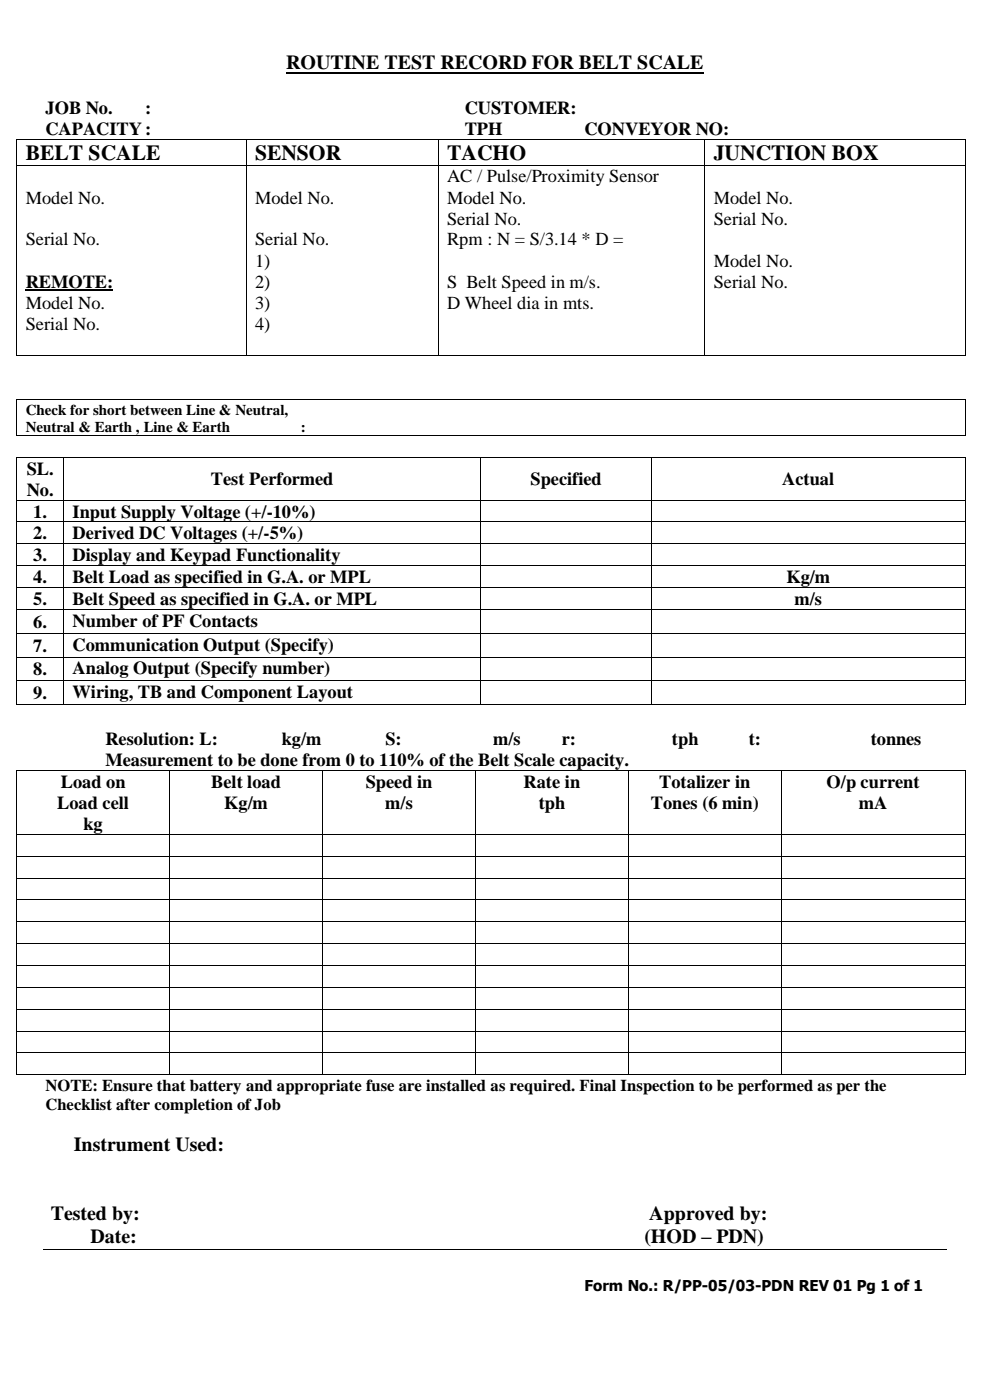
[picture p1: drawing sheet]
<svg xmlns="http://www.w3.org/2000/svg" width="210mm" height="297mm" viewBox="0 0 210 297" stroke-linecap="round" stroke-linejoin="round" font-family="sans-serif">
<defs><g id="words">
<g font-size="4.6">
<text x="5.5" y="34">BELT SCALE</text>
<text x="54.1" y="34">SENSOR</text>
<text x="94.9" y="34">TACHO</text>
<text x="151.4" y="34">JUNCTION BOX</text>
</g>
<g font-size="4.2">
<text x="60.7" y="14.7">ROUTINE TEST RECORD FOR BELT SCALE</text>
<text x="15.7" y="244.2">Instrument Used:</text>
<text x="10.8" y="258.8">Tested by:</text>
<text x="19.2" y="263.7">Date:</text>
<text x="136.7" y="263.7">(HOD – PDN)</text>
<text x="137.7" y="258.8">Approved by:</text>
</g>
<g font-size="3.9">
<text x="9.7" y="24.1">JOB No.</text>
<text x="9.7" y="28.6">CAPACITY :</text>
<text x="30.8" y="24.1">:</text>
<text x="98.6" y="24.1">CUSTOMER:</text>
<text x="98.6" y="28.6">TPH</text>
<text x="124" y="28.6">CONVEYOR NO:</text>
<text x="94.9" y="38.7">AC / Pulse/Proximity Sensor</text>
<text x="5.5" y="43.2">Model No.</text>
<text x="54.1" y="43.2">Model No.</text>
<text x="94.9" y="43.2">Model No.</text>
<text x="94.9" y="47.6">Serial No.</text>
<text x="151.4" y="43.2">Model No.</text>
<text x="151.4" y="47.6">Serial No.</text>
<text x="5.5" y="52.1">Serial No.</text>
<text x="54.1" y="52.1">Serial No.</text>
<text x="94.9" y="52.1">Rpm : N = S/3.14 * D =</text>
<text x="54.1" y="56.6">1)</text>
<text x="151.4" y="56.6">Model No.</text>
<text x="5.5" y="61">REMOTE:</text>
<text x="5.5" y="65.5">Model No.</text>
<text x="54.1" y="61">2)</text>
<text x="54.1" y="65.5">3)</text>
<text x="94.9" y="61">S Belt Speed in m/s.</text>
<text x="94.9" y="65.5">D Wheel dia in mts.</text>
<text x="151.4" y="61">Serial No.</text>
<text x="5.5" y="69.9">Serial No.</text>
<text x="54.1" y="69.9">4)</text>
<text x="5.7" y="100.7">SL.</text>
<text x="5.7" y="105.1">No.</text>
<text x="44.8" y="102.9">Test Performed</text>
<text x="112.5" y="102.9">Specified</text>
<text x="165.9" y="102.9">Actual</text>
<text x="7.1" y="109.8">1.</text>
<text x="15.4" y="109.8">Input Supply Voltage (+/-10%)</text>
<text x="7.1" y="114.4">2.</text>
<text x="7.1" y="119.1">3.</text>
<text x="15.4" y="114.4">Derived DC Voltages (+/-5%)</text>
<text x="15.4" y="119.1">Display and Keypad Functionality</text>
<text x="7.1" y="123.7">4.</text>
<text x="15.4" y="123.7">Belt Load as specified in G.A. or MPL</text>
<text x="166.8" y="123.7">Kg/m</text>
<text x="7.1" y="128.3">5.</text>
<text x="15.4" y="128.3">Belt Speed as specified in G.A. or MPL</text>
<text x="168.5" y="128.3">m/s</text>
<text x="7.1" y="133.2">6.</text>
<text x="15.4" y="133">Number of PF Contacts</text>
<text x="7.1" y="138.2">7.</text>
<text x="7.1" y="143.3">8.</text>
<text x="15.4" y="138">Communication Output (Specify)</text>
<text x="15.4" y="143.1">Analog Output (Specify number)</text>
<text x="7.1" y="148.3">9.</text>
<text x="15.4" y="148.1">Wiring, TB and Component Layout</text>
<text x="22.4" y="158">Resolution: L:</text>
<text x="59.8" y="158">kg/m</text>
<text x="81.8" y="158">S:</text>
<text x="104.6" y="158">m/s</text>
<text x="119.2" y="158">r:</text>
<text x="142.6" y="158">tph</text>
<text x="158.8" y="158">t:</text>
<text x="184.7" y="158">tonnes</text>
<text x="12.9" y="167.1">Load on</text>
<text x="22.4" y="162.5">Measurement to be done from 0 to 110% of the Belt Scale capacity.</text>
<text x="44.8" y="167.1">Belt load</text>
<text x="77.6" y="167.1">Speed in</text>
<text x="111.1" y="167.1">Rate in</text>
<text x="139.9" y="167.1">Totalizer in</text>
<text x="175.3" y="167.1">O/p current</text>
<text x="12.1" y="171.6">Load cell</text>
<text x="47.5" y="171.6">Kg/m</text>
<text x="81.7" y="171.6">m/s</text>
<text x="114.3" y="171.6">tph</text>
<text x="138.1" y="171.6">Tones (6 min)</text>
<text x="182.2" y="171.6">mA</text>
<text x="17.7" y="176">kg</text>
</g>
<g font-size="3.5">
<text x="9.7" y="231.4">NOTE: Ensure that battery and appropriate fuse are installed as required. Final Inspection to be performed as per the</text>
<text x="9.7" y="235.5">Checklist after completion of Job</text>
</g>
<g font-size="3.2">
<text x="5.5" y="87.9">Check for short between Line &amp; Neutral,</text>
<text x="5.5" y="91.6">Neutral &amp; Earth , Line &amp; Earth</text>
<text x="63.8" y="91.6">:</text>
<text x="124" y="274">Form No.: R/PP-05/03-PDN REV 01 Pg 1 of 1</text>
</g>
</g></defs>
<path d="M60.7 15.4h88.6" fill="none" stroke="#000" stroke-width=".42"/>
<g fill="#000">
<path d="M3.5 29.5h.1v.1h-.1z" fill-rule="evenodd"/>
<path d="M3.5 29.5h.1v.1h-.1z" fill-rule="evenodd"/>
<path d="M3.5 34.9h.1v.2h-.1z" fill-rule="evenodd"/>
<path d="M52.1 29.5h.2v.1h-.2z" fill-rule="evenodd"/>
<path d="M52.1 34.9h.2v.2h-.2z" fill-rule="evenodd"/>
<path d="M92.9 29.5h.2v.1h-.2z" fill-rule="evenodd"/>
<path d="M92.9 34.9h.2v.2h-.2z" fill-rule="evenodd"/>
<path d="M149.4 29.5h.2v.1h-.2z" fill-rule="evenodd"/>
<path d="M149.4 34.9h.2v.2h-.2z" fill-rule="evenodd"/>
<path d="M204.6 29.5h.2v.1h-.2z" fill-rule="evenodd"/>
<path d="M204.6 29.5h.2v.1h-.2z" fill-rule="evenodd"/>
<path d="M204.6 34.9h.2v.2h-.2z" fill-rule="evenodd"/>
<path d="M3.5 75.3h.1v.1h-.1z" fill-rule="evenodd"/>
<path d="M3.5 75.3h.1v.1h-.1z" fill-rule="evenodd"/>
<path d="M52.1 75.3h.2v.1h-.2z" fill-rule="evenodd"/>
<path d="M92.9 75.3h.2v.1h-.2z" fill-rule="evenodd"/>
<path d="M149.4 75.3h.2v.1h-.2z" fill-rule="evenodd"/>
<path d="M204.6 75.3h.2v.1h-.2z" fill-rule="evenodd"/>
<path d="M204.6 75.3h.2v.1h-.2z" fill-rule="evenodd"/>
<path d="M3.5 84.8h.1v.1h-.1z" fill-rule="evenodd"/>
<path d="M3.5 84.8h.1v.1h-.1z" fill-rule="evenodd"/>
<path d="M3.5 92.3h.1v.1h-.1z" fill-rule="evenodd"/>
<path d="M3.5 92.3h.1v.1h-.1z" fill-rule="evenodd"/>
<path d="M3.5 96.9h.1v.2h-.1z" fill-rule="evenodd"/>
<path d="M3.5 96.9h.1v.2h-.1z" fill-rule="evenodd"/>
<path d="M13.4 96.9h.2v.2h-.2z" fill-rule="evenodd"/>
<path d="M101.9 96.9h.2v.2h-.2z" fill-rule="evenodd"/>
<path d="M138.1 96.9h.2v.2h-.2z" fill-rule="evenodd"/>
<path d="M204.6 84.8h.2v.1h-.2z" fill-rule="evenodd"/>
<path d="M204.6 84.8h.2v.1h-.2z" fill-rule="evenodd"/>
<path d="M204.6 92.3h.2v.1h-.2z" fill-rule="evenodd"/>
<path d="M204.6 92.3h.2v.1h-.2z" fill-rule="evenodd"/>
<path d="M204.6 96.9h.2v.2h-.2z" fill-rule="evenodd"/>
<path d="M204.6 96.9h.2v.2h-.2z" fill-rule="evenodd"/>
<path d="M3.5 106h.1v.2h-.1z" fill-rule="evenodd"/>
<path d="M3.5 110.6h.1v.2h-.1z" fill-rule="evenodd"/>
<path d="M3.5 115.3h.1v.2h-.1z" fill-rule="evenodd"/>
<path d="M13.4 106h.2v.2h-.2z" fill-rule="evenodd"/>
<path d="M13.4 110.6h.2v.2h-.2z" fill-rule="evenodd"/>
<path d="M13.4 115.3h.2v.2h-.2z" fill-rule="evenodd"/>
<path d="M101.9 106h.2v.2h-.2z" fill-rule="evenodd"/>
<path d="M101.9 110.6h.2v.2h-.2z" fill-rule="evenodd"/>
<path d="M101.9 115.3h.2v.2h-.2z" fill-rule="evenodd"/>
<path d="M138.1 106h.2v.2h-.2z" fill-rule="evenodd"/>
<path d="M138.1 110.6h.2v.2h-.2z" fill-rule="evenodd"/>
<path d="M138.1 115.3h.2v.2h-.2z" fill-rule="evenodd"/>
<path d="M204.6 106h.2v.2h-.2z" fill-rule="evenodd"/>
<path d="M204.6 110.6h.2v.2h-.2z" fill-rule="evenodd"/>
<path d="M204.6 115.3h.2v.2h-.2z" fill-rule="evenodd"/>
<path d="M3.5 119.9h.1v.2h-.1z" fill-rule="evenodd"/>
<path d="M3.5 124.6h.1v.1h-.1z" fill-rule="evenodd"/>
<path d="M3.5 129.2h.1v.1h-.1z" fill-rule="evenodd"/>
<path d="M3.5 134.3h.1v.1h-.1z" fill-rule="evenodd"/>
<path d="M3.5 139.3h.1v.2h-.1z" fill-rule="evenodd"/>
<path d="M13.4 119.9h.2v.2h-.2z" fill-rule="evenodd"/>
<path d="M13.4 124.6h.2v.1h-.2z" fill-rule="evenodd"/>
<path d="M13.4 129.2h.2v.1h-.2z" fill-rule="evenodd"/>
<path d="M13.4 134.3h.2v.1h-.2z" fill-rule="evenodd"/>
<path d="M13.4 139.3h.2v.2h-.2z" fill-rule="evenodd"/>
<path d="M101.9 119.9h.2v.2h-.2z" fill-rule="evenodd"/>
<path d="M101.9 124.6h.2v.1h-.2z" fill-rule="evenodd"/>
<path d="M101.9 129.2h.2v.1h-.2z" fill-rule="evenodd"/>
<path d="M101.9 134.3h.2v.1h-.2z" fill-rule="evenodd"/>
<path d="M101.9 139.3h.2v.2h-.2z" fill-rule="evenodd"/>
<path d="M138.1 119.9h.2v.2h-.2z" fill-rule="evenodd"/>
<path d="M138.1 124.6h.2v.1h-.2z" fill-rule="evenodd"/>
<path d="M138.1 129.2h.2v.1h-.2z" fill-rule="evenodd"/>
<path d="M138.1 134.3h.2v.1h-.2z" fill-rule="evenodd"/>
<path d="M138.1 139.3h.2v.2h-.2z" fill-rule="evenodd"/>
<path d="M204.6 119.9h.2v.2h-.2z" fill-rule="evenodd"/>
<path d="M204.6 124.6h.2v.1h-.2z" fill-rule="evenodd"/>
<path d="M204.6 129.2h.2v.1h-.2z" fill-rule="evenodd"/>
<path d="M204.6 134.3h.2v.1h-.2z" fill-rule="evenodd"/>
<path d="M204.6 139.3h.2v.2h-.2z" fill-rule="evenodd"/>
<path d="M3.5 144.3h.1v.2h-.1z" fill-rule="evenodd"/>
<path d="M3.5 149.4h.1v.1h-.1z" fill-rule="evenodd"/>
<path d="M3.5 149.4h.1v.1h-.1z" fill-rule="evenodd"/>
<path d="M13.4 144.3h.2v.2h-.2z" fill-rule="evenodd"/>
<path d="M13.4 149.4h.2v.1h-.2z" fill-rule="evenodd"/>
<path d="M101.9 144.3h.2v.2h-.2z" fill-rule="evenodd"/>
<path d="M101.9 149.4h.2v.1h-.2z" fill-rule="evenodd"/>
<path d="M138.1 144.3h.2v.2h-.2z" fill-rule="evenodd"/>
<path d="M138.1 149.4h.2v.1h-.2z" fill-rule="evenodd"/>
<path d="M204.6 144.3h.2v.2h-.2z" fill-rule="evenodd"/>
<path d="M204.6 149.4h.2v.1h-.2z" fill-rule="evenodd"/>
<path d="M204.6 149.4h.2v.1h-.2z" fill-rule="evenodd"/>
<path d="M3.5 163.3h.1v.2h-.1z" fill-rule="evenodd"/>
<path d="M3.5 163.3h.1v.2h-.1z" fill-rule="evenodd"/>
<path d="M3.5 176.9h.1v.2h-.1z" fill-rule="evenodd"/>
<path d="M35.9 163.3h.2v.2h-.2z" fill-rule="evenodd"/>
<path d="M35.9 176.9h.2v.2h-.2z" fill-rule="evenodd"/>
<path d="M68.3 163.3h.2v.2h-.2z" fill-rule="evenodd"/>
<path d="M68.3 176.9h.2v.2h-.2z" fill-rule="evenodd"/>
<path d="M100.8 163.3h.1v.2h-.1z" fill-rule="evenodd"/>
<path d="M100.8 176.9h.1v.2h-.1z" fill-rule="evenodd"/>
<path d="M133.2 163.3h.2v.2h-.2z" fill-rule="evenodd"/>
<path d="M133.2 176.9h.2v.2h-.2z" fill-rule="evenodd"/>
<path d="M165.6 163.3h.2v.2h-.2z" fill-rule="evenodd"/>
<path d="M165.6 176.9h.2v.2h-.2z" fill-rule="evenodd"/>
<path d="M204.6 163.3h.2v.2h-.2z" fill-rule="evenodd"/>
<path d="M204.6 163.3h.2v.2h-.2z" fill-rule="evenodd"/>
<path d="M204.6 176.9h.2v.2h-.2z" fill-rule="evenodd"/>
<path d="M3.5 181.6h.1v.1h-.1z" fill-rule="evenodd"/>
<path d="M3.5 186.2h.1v.2h-.1z" fill-rule="evenodd"/>
<path d="M3.5 190.8h.1v.2h-.1z" fill-rule="evenodd"/>
<path d="M3.5 195.5h.1v.2h-.1z" fill-rule="evenodd"/>
<path d="M35.9 181.6h.2v.1h-.2z" fill-rule="evenodd"/>
<path d="M35.9 186.2h.2v.2h-.2z" fill-rule="evenodd"/>
<path d="M35.9 190.8h.2v.2h-.2z" fill-rule="evenodd"/>
<path d="M35.9 195.5h.2v.2h-.2z" fill-rule="evenodd"/>
<path d="M68.3 181.6h.2v.1h-.2z" fill-rule="evenodd"/>
<path d="M68.3 186.2h.2v.2h-.2z" fill-rule="evenodd"/>
<path d="M68.3 190.8h.2v.2h-.2z" fill-rule="evenodd"/>
<path d="M68.3 195.5h.2v.2h-.2z" fill-rule="evenodd"/>
<path d="M100.8 181.6h.1v.1h-.1z" fill-rule="evenodd"/>
<path d="M100.8 186.2h.1v.2h-.1z" fill-rule="evenodd"/>
<path d="M100.8 190.8h.1v.2h-.1z" fill-rule="evenodd"/>
<path d="M100.8 195.5h.1v.2h-.1z" fill-rule="evenodd"/>
<path d="M133.2 181.6h.2v.1h-.2z" fill-rule="evenodd"/>
<path d="M133.2 186.2h.2v.2h-.2z" fill-rule="evenodd"/>
<path d="M133.2 190.8h.2v.2h-.2z" fill-rule="evenodd"/>
<path d="M133.2 195.5h.2v.2h-.2z" fill-rule="evenodd"/>
<path d="M165.6 181.6h.2v.1h-.2z" fill-rule="evenodd"/>
<path d="M165.6 186.2h.2v.2h-.2z" fill-rule="evenodd"/>
<path d="M165.6 190.8h.2v.2h-.2z" fill-rule="evenodd"/>
<path d="M165.6 195.5h.2v.2h-.2z" fill-rule="evenodd"/>
<path d="M204.6 181.6h.2v.1h-.2z" fill-rule="evenodd"/>
<path d="M204.6 186.2h.2v.2h-.2z" fill-rule="evenodd"/>
<path d="M204.6 190.8h.2v.2h-.2z" fill-rule="evenodd"/>
<path d="M204.6 195.5h.2v.2h-.2z" fill-rule="evenodd"/>
<path d="M3.5 200.1h.1v.2h-.1z" fill-rule="evenodd"/>
<path d="M3.5 204.8h.1v.1h-.1z" fill-rule="evenodd"/>
<path d="M3.5 209.4h.1v.1h-.1z" fill-rule="evenodd"/>
<path d="M3.5 214h.1v.2h-.1z" fill-rule="evenodd"/>
<path d="M3.5 218.7h.1v.2h-.1z" fill-rule="evenodd"/>
<path d="M35.9 200.1h.2v.2h-.2z" fill-rule="evenodd"/>
<path d="M35.9 204.8h.2v.1h-.2z" fill-rule="evenodd"/>
<path d="M35.9 209.4h.2v.1h-.2z" fill-rule="evenodd"/>
<path d="M35.9 214h.2v.2h-.2z" fill-rule="evenodd"/>
<path d="M35.9 218.7h.2v.2h-.2z" fill-rule="evenodd"/>
<path d="M68.3 200.1h.2v.2h-.2z" fill-rule="evenodd"/>
<path d="M68.3 204.8h.2v.1h-.2z" fill-rule="evenodd"/>
<path d="M68.3 209.4h.2v.1h-.2z" fill-rule="evenodd"/>
<path d="M68.3 214h.2v.2h-.2z" fill-rule="evenodd"/>
<path d="M68.3 218.7h.2v.2h-.2z" fill-rule="evenodd"/>
<path d="M100.8 200.1h.1v.2h-.1z" fill-rule="evenodd"/>
<path d="M100.8 204.8h.1v.1h-.1z" fill-rule="evenodd"/>
<path d="M100.8 209.4h.1v.1h-.1z" fill-rule="evenodd"/>
<path d="M100.8 214h.1v.2h-.1z" fill-rule="evenodd"/>
<path d="M100.8 218.7h.1v.2h-.1z" fill-rule="evenodd"/>
<path d="M133.2 200.1h.2v.2h-.2z" fill-rule="evenodd"/>
<path d="M133.2 204.8h.2v.1h-.2z" fill-rule="evenodd"/>
<path d="M133.2 209.4h.2v.1h-.2z" fill-rule="evenodd"/>
<path d="M133.2 214h.2v.2h-.2z" fill-rule="evenodd"/>
<path d="M133.2 218.7h.2v.2h-.2z" fill-rule="evenodd"/>
<path d="M165.6 200.1h.2v.2h-.2z" fill-rule="evenodd"/>
<path d="M165.6 204.8h.2v.1h-.2z" fill-rule="evenodd"/>
<path d="M165.6 209.4h.2v.1h-.2z" fill-rule="evenodd"/>
<path d="M165.6 214h.2v.2h-.2z" fill-rule="evenodd"/>
<path d="M165.6 218.7h.2v.2h-.2z" fill-rule="evenodd"/>
<path d="M204.6 200.1h.2v.2h-.2z" fill-rule="evenodd"/>
<path d="M204.6 204.8h.2v.1h-.2z" fill-rule="evenodd"/>
<path d="M204.6 209.4h.2v.1h-.2z" fill-rule="evenodd"/>
<path d="M204.6 214h.2v.2h-.2z" fill-rule="evenodd"/>
<path d="M204.6 218.7h.2v.2h-.2z" fill-rule="evenodd"/>
<path d="M3.5 223.3h.1v.2h-.1z" fill-rule="evenodd"/>
<path d="M3.5 228h.1v.1h-.1z" fill-rule="evenodd"/>
<path d="M3.5 228h.1v.1h-.1z" fill-rule="evenodd"/>
<path d="M35.9 223.3h.2v.2h-.2z" fill-rule="evenodd"/>
<path d="M35.9 228h.2v.1h-.2z" fill-rule="evenodd"/>
<path d="M68.3 223.3h.2v.2h-.2z" fill-rule="evenodd"/>
<path d="M68.3 228h.2v.1h-.2z" fill-rule="evenodd"/>
<path d="M100.8 223.3h.1v.2h-.1z" fill-rule="evenodd"/>
<path d="M100.8 228h.1v.1h-.1z" fill-rule="evenodd"/>
<path d="M133.2 223.3h.2v.2h-.2z" fill-rule="evenodd"/>
<path d="M133.2 228h.2v.1h-.2z" fill-rule="evenodd"/>
<path d="M165.6 223.3h.2v.2h-.2z" fill-rule="evenodd"/>
<path d="M165.6 228h.2v.1h-.2z" fill-rule="evenodd"/>
<path d="M204.6 223.3h.2v.2h-.2z" fill-rule="evenodd"/>
<path d="M204.6 228h.2v.1h-.2z" fill-rule="evenodd"/>
<path d="M204.6 228h.2v.1h-.2z" fill-rule="evenodd"/>
</g>
<g fill="none" stroke="#000" stroke-width=".21">
<path d="M3.6 29.6v5.3M3.6 35.1v40.2M3.6 29.6h48.5M3.6 35h48.5M52.2 29.6v5.3M52.2 35.1v40.2M52.3 29.6h40.6M52.3 35h40.6M93 29.6v5.3M93 35.1v40.2M93.1 29.6h56.3M93.1 35h56.3"/>
<path d="M149.5 29.6v5.3M149.5 35.1v40.2M149.6 29.6h55M149.6 35h55M204.7 29.6v5.3M204.7 35.1v40.2M3.6 75.4h48.5M52.3 75.4h40.6M93.1 75.4h56.3M149.6 75.4h55M3.6 84.9v7.4M3.6 97.1v8.9"/>
<path d="M3.6 84.9h201M3.6 92.3h201M3.6 97h9.8M13.5 97.1v8.9M13.6 97h88.3M102 97.1v8.9M102.1 97h36M138.2 97.1v8.9M138.3 97h66.3M204.7 84.9v7.4M204.7 97.1v8.9M3.6 106.2v4.4"/>
<path d="M3.6 110.8v4.5M3.6 115.5v4.4M3.6 106.1h9.8M3.6 110.7h9.8M3.6 115.4h9.8M3.6 120h9.8M13.5 106.2v4.4M13.5 110.8v4.5M13.5 115.5v4.4M13.6 106.1h88.3M13.6 110.7h88.3M13.6 115.4h88.3"/>
<path d="M13.6 120h88.3M102 106.2v4.4M102 110.8v4.5M102 115.5v4.4M102.1 106.1h36M102.1 110.7h36M102.1 115.4h36M102.1 120h36M138.2 106.2v4.4M138.2 110.8v4.5M138.2 115.5v4.4M138.3 106.1h66.3"/>
<path d="M138.3 110.7h66.3M138.3 115.4h66.3M138.3 120h66.3M204.7 106.2v4.4M204.7 110.8v4.5M204.7 115.5v4.4M3.6 120.1v4.5M3.6 124.7v4.5M3.6 129.3v5M3.6 134.4v4.9M3.6 139.5v4.8M3.6 124.6h9.8"/>
<path d="M3.6 129.3h9.8M3.6 134.3h9.8M3.6 139.4h9.8M13.5 120.1v4.5M13.5 124.7v4.5M13.5 129.3v5M13.5 134.4v4.9M13.5 139.5v4.8M13.6 124.6h88.3M13.6 129.3h88.3M13.6 134.3h88.3M13.6 139.4h88.3"/>
<path d="M102 120.1v4.5M102 124.7v4.5M102 129.3v5M102 134.4v4.9M102 139.5v4.8M102.1 124.6h36M102.1 129.3h36M102.1 134.3h36M102.1 139.4h36M138.2 120.1v4.5M138.2 124.7v4.5M138.2 129.3v5"/>
<path d="M138.2 134.4v4.9M138.2 139.5v4.8M138.3 124.6h66.3M138.3 129.3h66.3M138.3 134.3h66.3M138.3 139.4h66.3M204.7 120.1v4.5M204.7 124.7v4.5M204.7 129.3v5M204.7 134.4v4.9M204.7 139.5v4.8M3.6 144.5v4.9"/>
<path d="M3.6 144.4h9.8M3.6 149.5h9.8M13.5 144.5v4.9M13.6 144.4h88.3M13.6 149.5h88.3M102 144.5v4.9M102.1 144.4h36M102.1 149.5h36M138.2 144.5v4.9M138.3 144.4h66.3M138.3 149.5h66.3M204.7 144.5v4.9"/>
<path d="M3.6 163.5v13.4M3.6 177.1v4.5M3.6 163.4h32.3M3.6 177h32.3M36 163.5v13.4M36 177.1v4.5M36.1 163.4h32.2M36.1 177h32.2M68.4 163.5v13.4M68.4 177.1v4.5M68.5 163.4h32.3M68.5 177h32.3"/>
<path d="M100.9 163.5v13.4M100.9 177.1v4.5M100.9 163.4h32.3M100.9 177h32.3M133.3 163.5v13.4M133.3 177.1v4.5M133.4 163.4h32.2M133.4 177h32.2M165.7 163.5v13.4M165.7 177.1v4.5M165.8 163.4h38.8M165.8 177h38.8"/>
<path d="M204.7 163.5v13.4M204.7 177.1v4.5M3.6 181.7v4.5M3.6 186.4v4.4M3.6 191v4.5M3.6 195.7v4.4M3.6 181.6h32.3M3.6 186.3h32.3M3.6 190.9h32.3M3.6 195.6h32.3M36 181.7v4.5M36 186.4v4.4"/>
<path d="M36 191v4.5M36 195.7v4.4M36.1 181.6h32.2M36.1 186.3h32.2M36.1 190.9h32.2M36.1 195.6h32.2M68.4 181.7v4.5M68.4 186.4v4.4M68.4 191v4.5M68.4 195.7v4.4M68.5 181.6h32.3M68.5 186.3h32.3"/>
<path d="M68.5 190.9h32.3M68.5 195.6h32.3M100.9 181.7v4.5M100.9 186.4v4.4M100.9 191v4.5M100.9 195.7v4.4M100.9 181.6h32.3M100.9 186.3h32.3M100.9 190.9h32.3M100.9 195.6h32.3M133.3 181.7v4.5M133.3 186.4v4.4"/>
<path d="M133.3 191v4.5M133.3 195.7v4.4M133.4 181.6h32.2M133.4 186.3h32.2M133.4 190.9h32.2M133.4 195.6h32.2M165.7 181.7v4.5M165.7 186.4v4.4M165.7 191v4.5M165.7 195.7v4.4M165.8 181.6h38.8M165.8 186.3h38.8"/>
<path d="M165.8 190.9h38.8M165.8 195.6h38.8M204.7 181.7v4.5M204.7 186.4v4.4M204.7 191v4.5M204.7 195.7v4.4M3.6 200.3v4.5M3.6 204.9v4.5M3.6 209.5v4.5M3.6 214.2v4.5M3.6 218.9v4.4M3.6 200.2h32.3"/>
<path d="M3.6 204.8h32.3M3.6 209.5h32.3M3.6 214.1h32.3M3.6 218.8h32.3M36 200.3v4.5M36 204.9v4.5M36 209.5v4.5M36 214.2v4.5M36 218.9v4.4M36.1 200.2h32.2M36.1 204.8h32.2M36.1 209.5h32.2"/>
<path d="M36.1 214.1h32.2M36.1 218.8h32.2M68.4 200.3v4.5M68.4 204.9v4.5M68.4 209.5v4.5M68.4 214.2v4.5M68.4 218.9v4.4M68.5 200.2h32.3M68.5 204.8h32.3M68.5 209.5h32.3M68.5 214.1h32.3M68.5 218.8h32.3"/>
<path d="M100.9 200.3v4.5M100.9 204.9v4.5M100.9 209.5v4.5M100.9 214.2v4.5M100.9 218.9v4.4M100.9 200.2h32.3M100.9 204.8h32.3M100.9 209.5h32.3M100.9 214.1h32.3M100.9 218.8h32.3M133.3 200.3v4.5M133.3 204.9v4.5"/>
<path d="M133.3 209.5v4.5M133.3 214.2v4.5M133.3 218.9v4.4M133.4 200.2h32.2M133.4 204.8h32.2M133.4 209.5h32.2M133.4 214.1h32.2M133.4 218.8h32.2M165.7 200.3v4.5M165.7 204.9v4.5M165.7 209.5v4.5M165.7 214.2v4.5"/>
<path d="M165.7 218.9v4.4M165.8 200.2h38.8M165.8 204.8h38.8M165.8 209.5h38.8M165.8 214.1h38.8M165.8 218.8h38.8M204.7 200.3v4.5M204.7 204.9v4.5M204.7 209.5v4.5M204.7 214.2v4.5M204.7 218.9v4.4M3.6 223.5v4.5"/>
<path d="M3.6 223.4h32.3M3.6 228h32.3M36 223.5v4.5M36.1 223.4h32.2M36.1 228h32.2M68.4 223.5v4.5M68.5 223.4h32.3M68.5 228h32.3M100.9 223.5v4.5M100.9 223.4h32.3M100.9 228h32.3M133.3 223.5v4.5"/>
<path d="M133.4 223.4h32.2M133.4 228h32.2M165.7 223.5v4.5M165.8 223.4h38.8M165.8 228h38.8M204.7 223.5v4.5M9.1 265.1h191.8"/>
</g>
<path d="M5.5 61.6h18.5" fill="none" stroke="#000" stroke-width=".38"/>
<use href="#words"/>
</svg>
